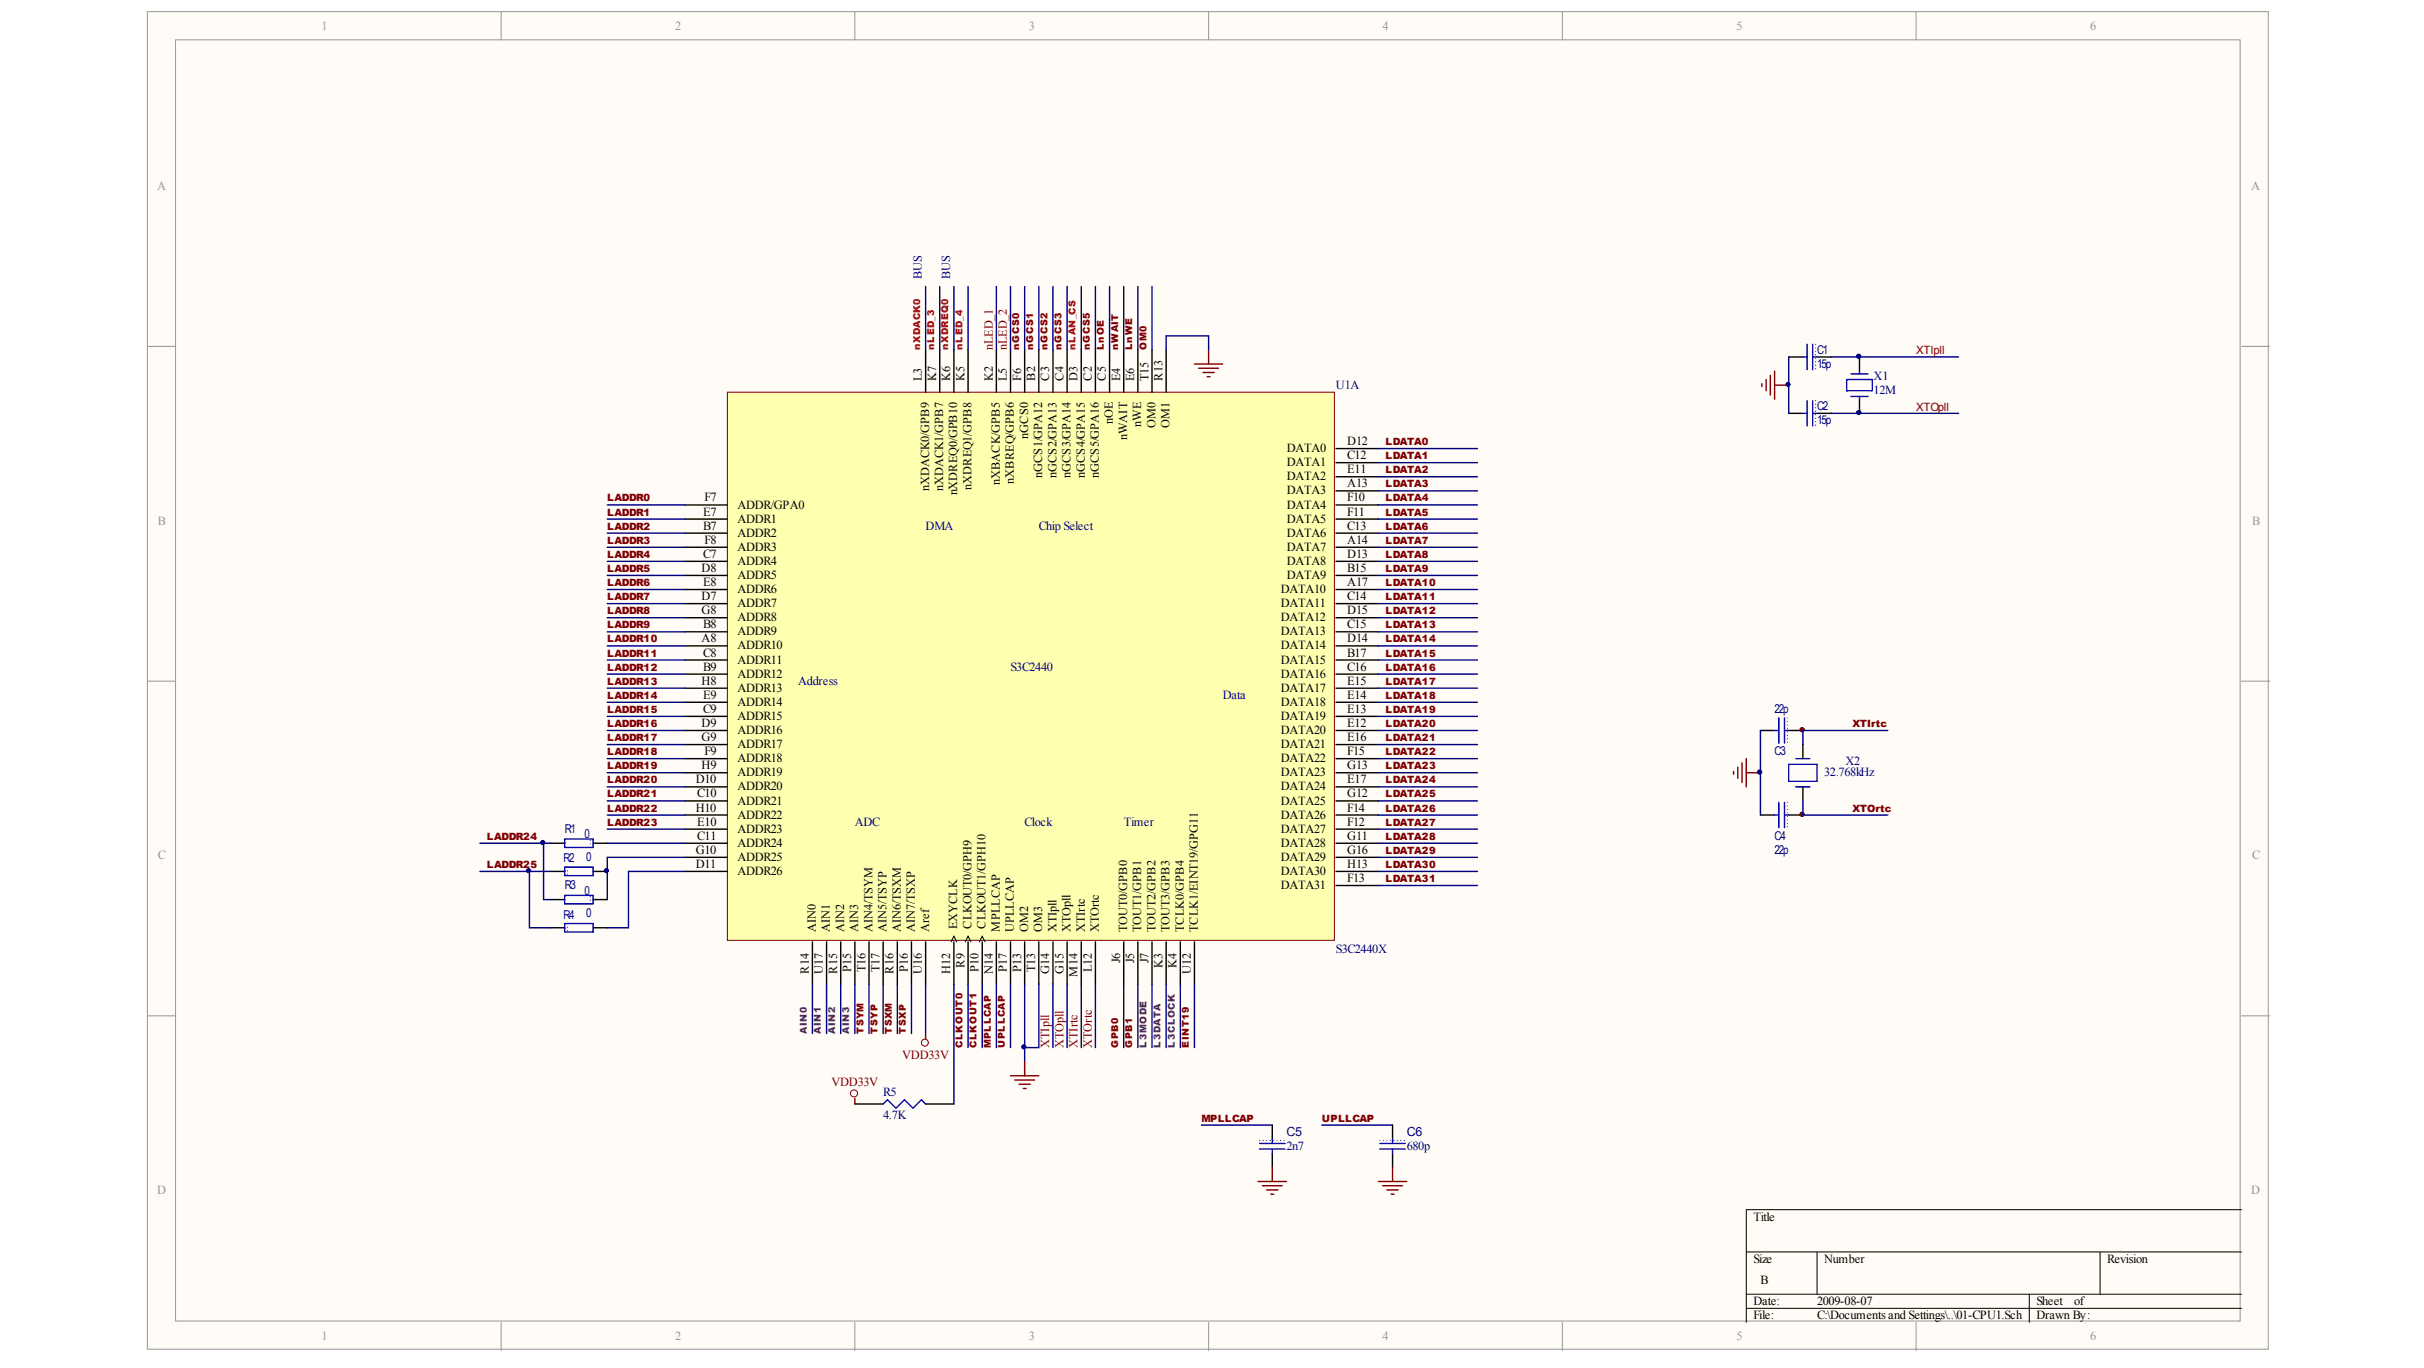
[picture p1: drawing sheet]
<svg xmlns="http://www.w3.org/2000/svg" width="234mm" height="132mm" viewBox="0 0 234 132" stroke-linecap="round" stroke-linejoin="round" font-family="sans-serif">
<defs><g id="words">
<g font-size="1.2" fill="#959595">
<text x="31" y="2.9">1</text>
<text x="65.1" y="2.9">2</text>
<text x="99.3" y="2.9">3</text>
<text x="133.4" y="2.9">4</text>
<text x="167.5" y="2.9">5</text>
<text x="201.7" y="2.9">6</text>
<text x="15.2" y="18.3">A</text>
<text x="217.2" y="18.3">A</text>
<text x="15.2" y="50.6">B</text>
<text x="217.3" y="50.6">B</text>
<text x="15.2" y="82.9">C</text>
<text x="217.3" y="82.9">C</text>
<text x="15.2" y="115.2">D</text>
<text x="217.2" y="115.2">D</text>
<text x="31" y="129.3">1</text>
<text x="65.1" y="129.3">2</text>
<text x="99.3" y="129.3">3</text>
<text x="133.4" y="129.3">4</text>
<text x="167.5" y="129.3">5</text>
<text x="201.7" y="129.3">6</text>
</g>
<g font-size="1.2" fill="#000080">
<text x="89" y="27" transform="rotate(-90 89 27)">BUS</text>
<text x="91.7" y="27" transform="rotate(-90 91.7 27)">BUS</text>
<text x="175.3" y="34.1">C1</text>
<text x="175.3" y="35.5">15p</text>
<text x="128.9" y="37.5">U1A</text>
<text x="175.3" y="39.5">C2</text>
<text x="175.3" y="40.9">15p</text>
<text x="180.8" y="36.7">X1</text>
<text x="180.8" y="38">12M</text>
<text x="89.3" y="51.1">DMA</text>
<text x="100.2" y="51.1">Chip Select</text>
<text x="97.5" y="64.7">S3C2440</text>
<text x="77" y="66">Address</text>
<text x="118" y="67.4">Data</text>
<text x="171.2" y="68.8">22p</text>
<text x="171.2" y="72.8">C3</text>
<text x="176" y="74.9">32.768kHz</text>
<text x="178.1" y="73.8">X2</text>
<text x="54.4" y="83.2">R2</text>
<text x="54.5" y="80.3">R1</text>
<text x="56.4" y="80.9">0</text>
<text x="56.5" y="83">0</text>
<text x="82.5" y="79.6">ADC</text>
<text x="98.9" y="79.6">Clock</text>
<text x="108.4" y="79.6">Timer</text>
<text x="171.2" y="81">C4</text>
<text x="171.2" y="82.4">22p</text>
<text x="54.4" y="88.6">R4</text>
<text x="54.5" y="85.8">R3</text>
<text x="56.4" y="86.3">0</text>
<text x="56.5" y="88.5">0</text>
<text x="128.9" y="91.9">S3C2440X</text>
<text x="85.2" y="105.7">R5</text>
<text x="85.2" y="107.9">4.7K</text>
<text x="124.1" y="109.6">C5</text>
<text x="124.1" y="110.9">2n7</text>
<text x="135.7" y="109.6">C6</text>
<text x="135.7" y="110.9">680p</text>
</g>
<g font-size="1.2" fill="#800000">
<text x="95.8" y="33.7" transform="rotate(-90 95.8 33.7)">nLED_1</text>
<text x="97.2" y="33.7" transform="rotate(-90 97.2 33.7)">nLED_2</text>
<text x="101.2" y="101" transform="rotate(-90 101.2 101)">XTIpll</text>
<text x="102.6" y="101" transform="rotate(-90 102.6 101)">XTOpll</text>
<text x="104" y="101" transform="rotate(-90 104 101)">XTIrtc</text>
<text x="105.3" y="101" transform="rotate(-90 105.3 101)">XTOrtc</text>
<text x="80.2" y="104.8">VDD33V</text>
<text x="87.1" y="102.1">VDD33V</text>
</g>
<g font-size="1.2">
<text x="89" y="36.7" transform="rotate(-90 89 36.7)">L3</text>
<text x="90.3" y="36.7" transform="rotate(-90 90.3 36.7)">K7</text>
<text x="91.7" y="36.7" transform="rotate(-90 91.7 36.7)">K6</text>
<text x="93.1" y="36.7" transform="rotate(-90 93.1 36.7)">K5</text>
<text x="95.8" y="36.7" transform="rotate(-90 95.8 36.7)">K2</text>
<text x="97.2" y="36.7" transform="rotate(-90 97.2 36.7)">L5</text>
<text x="98.5" y="36.7" transform="rotate(-90 98.5 36.7)">F6</text>
<text x="99.9" y="36.7" transform="rotate(-90 99.9 36.7)">B2</text>
<text x="101.2" y="36.7" transform="rotate(-90 101.2 36.7)">C3</text>
<text x="102.6" y="36.7" transform="rotate(-90 102.6 36.7)">C4</text>
<text x="104" y="36.7" transform="rotate(-90 104 36.7)">D3</text>
<text x="105.3" y="36.7" transform="rotate(-90 105.3 36.7)">C2</text>
<text x="106.7" y="36.7" transform="rotate(-90 106.7 36.7)">C5</text>
<text x="107.4" y="40.9" transform="rotate(-90 107.4 40.9)">nOE</text>
<text x="108.1" y="36.7" transform="rotate(-90 108.1 36.7)">E4</text>
<text x="109.4" y="36.7" transform="rotate(-90 109.4 36.7)">E6</text>
<text x="110.1" y="41.2" transform="rotate(-90 110.1 41.2)">nWE</text>
<text x="110.8" y="36.7" transform="rotate(-90 110.8 36.7)">T15</text>
<text x="111.5" y="41.3" transform="rotate(-90 111.5 41.3)">OM0</text>
<text x="112.2" y="36.7" transform="rotate(-90 112.2 36.7)">R13</text>
<text x="112.9" y="41.3" transform="rotate(-90 112.9 41.3)">OM1</text>
<text x="89.6" y="47.4" transform="rotate(-90 89.6 47.4)">nXDACK0/GPB9</text>
<text x="91" y="47.4" transform="rotate(-90 91 47.4)">nXDACK1/GPB7</text>
<text x="92.4" y="47.8" transform="rotate(-90 92.4 47.8)">nXDREQ0/GPB10</text>
<text x="93.7" y="47.2" transform="rotate(-90 93.7 47.2)">nXDREQ1/GPB8</text>
<text x="96.5" y="46.8" transform="rotate(-90 96.5 46.8)">nXBACK/GPB5</text>
<text x="97.8" y="46.7" transform="rotate(-90 97.8 46.7)">nXBREQ/GPB6</text>
<text x="99.2" y="42.3" transform="rotate(-90 99.2 42.3)">nGCS0</text>
<text x="100.6" y="46.1" transform="rotate(-90 100.6 46.1)">nGCS1/GPA12</text>
<text x="101.9" y="46.1" transform="rotate(-90 101.9 46.1)">nGCS2/GPA13</text>
<text x="103.3" y="46.1" transform="rotate(-90 103.3 46.1)">nGCS3/GPA14</text>
<text x="104.7" y="46.1" transform="rotate(-90 104.7 46.1)">nGCS4/GPA15</text>
<text x="106" y="46.1" transform="rotate(-90 106 46.1)">nGCS5/GPA16</text>
<text x="108.8" y="42.4" transform="rotate(-90 108.8 42.4)">nWAIT</text>
<text x="124.2" y="43.6">DATA0</text>
<text x="124.2" y="45">DATA1</text>
<text x="124.2" y="46.3">DATA2</text>
<text x="124.2" y="47.7">DATA3</text>
<text x="130" y="42.9">D12</text>
<text x="130" y="44.3">C12</text>
<text x="130" y="45.6">E11</text>
<text x="130" y="47">A13</text>
<text x="67.8" y="49.7">E7</text>
<text x="67.8" y="51.1">B7</text>
<text x="67.8" y="53.8">C7</text>
<text x="68" y="48.4">F7</text>
<text x="68" y="52.4">F8</text>
<text x="71.2" y="49">ADDR/GPA0</text>
<text x="71.2" y="50.4">ADDR1</text>
<text x="71.2" y="51.8">ADDR2</text>
<text x="71.2" y="53.1">ADDR3</text>
<text x="124.2" y="49">DATA4</text>
<text x="124.2" y="50.4">DATA5</text>
<text x="124.2" y="51.8">DATA6</text>
<text x="124.2" y="53.1">DATA7</text>
<text x="130" y="48.4">F10</text>
<text x="130" y="49.7">F11</text>
<text x="130" y="51.1">C13</text>
<text x="130" y="52.4">A14</text>
<text x="130" y="53.8">D13</text>
<text x="67.7" y="55.2">D8</text>
<text x="67.7" y="57.9">D7</text>
<text x="67.7" y="59.2">G8</text>
<text x="67.8" y="56.5">E8</text>
<text x="71.2" y="54.5">ADDR4</text>
<text x="71.2" y="55.8">ADDR5</text>
<text x="71.2" y="57.2">ADDR6</text>
<text x="71.2" y="58.6">ADDR7</text>
<text x="71.2" y="59.9">ADDR8</text>
<text x="123.6" y="57.2">DATA10</text>
<text x="123.6" y="58.6">DATA11</text>
<text x="123.6" y="59.9">DATA12</text>
<text x="124.2" y="54.5">DATA8</text>
<text x="124.2" y="55.8">DATA9</text>
<text x="130" y="55.2">B15</text>
<text x="130" y="56.5">A17</text>
<text x="130" y="57.9">C14</text>
<text x="130" y="59.2">D15</text>
<text x="67.7" y="62">A8</text>
<text x="67.8" y="60.6">B8</text>
<text x="67.8" y="63.3">C8</text>
<text x="67.8" y="64.7">B9</text>
<text x="71.2" y="61.3">ADDR9</text>
<text x="71.2" y="62.6">ADDR10</text>
<text x="71.2" y="64">ADDR11</text>
<text x="71.2" y="65.4">ADDR12</text>
<text x="123.6" y="61.3">DATA13</text>
<text x="123.6" y="62.6">DATA14</text>
<text x="123.6" y="64">DATA15</text>
<text x="123.6" y="65.4">DATA16</text>
<text x="130" y="60.6">C15</text>
<text x="130" y="62">D14</text>
<text x="130" y="63.3">B17</text>
<text x="130" y="64.7">C16</text>
<text x="67.7" y="66">H8</text>
<text x="67.7" y="70.1">D9</text>
<text x="67.7" y="71.5">G9</text>
<text x="67.8" y="67.4">E9</text>
<text x="67.8" y="68.8">C9</text>
<text x="71.2" y="66.7">ADDR13</text>
<text x="71.2" y="68.1">ADDR14</text>
<text x="71.2" y="69.4">ADDR15</text>
<text x="71.2" y="70.8">ADDR16</text>
<text x="123.6" y="66.7">DATA17</text>
<text x="123.6" y="68.1">DATA18</text>
<text x="123.6" y="69.4">DATA19</text>
<text x="123.6" y="70.8">DATA20</text>
<text x="130" y="66">E15</text>
<text x="130" y="67.4">E14</text>
<text x="130" y="68.8">E13</text>
<text x="130" y="70.1">E12</text>
<text x="130" y="71.5">E16</text>
<text x="67.1" y="75.6">D10</text>
<text x="67.3" y="76.9">C10</text>
<text x="67.7" y="74.2">H9</text>
<text x="68" y="72.8">F9</text>
<text x="71.2" y="72.2">ADDR17</text>
<text x="71.2" y="73.5">ADDR18</text>
<text x="71.2" y="74.9">ADDR19</text>
<text x="71.2" y="76.2">ADDR20</text>
<text x="71.2" y="77.6">ADDR21</text>
<text x="123.6" y="72.2">DATA21</text>
<text x="123.6" y="73.5">DATA22</text>
<text x="123.6" y="74.9">DATA23</text>
<text x="123.6" y="76.2">DATA24</text>
<text x="123.6" y="77.6">DATA25</text>
<text x="130" y="72.8">F15</text>
<text x="130" y="74.2">G13</text>
<text x="130" y="75.6">E17</text>
<text x="130" y="76.9">G12</text>
<text x="67.1" y="78.3">H10</text>
<text x="67.1" y="82.4">G10</text>
<text x="67.1" y="83.7">D11</text>
<text x="67.3" y="79.6">E10</text>
<text x="67.3" y="81">C11</text>
<text x="71.2" y="79">ADDR22</text>
<text x="71.2" y="80.3">ADDR23</text>
<text x="71.2" y="81.7">ADDR24</text>
<text x="71.2" y="83">ADDR25</text>
<text x="123.6" y="79">DATA26</text>
<text x="123.6" y="80.3">DATA27</text>
<text x="123.6" y="81.7">DATA28</text>
<text x="123.6" y="83">DATA29</text>
<text x="130" y="78.3">F14</text>
<text x="130" y="79.6">F12</text>
<text x="130" y="81">G11</text>
<text x="130" y="82.4">G16</text>
<text x="130" y="83.7">H13</text>
<text x="71.2" y="84.4">ADDR26</text>
<text x="78.7" y="89.9" transform="rotate(-90 78.7 89.9)">AIN0</text>
<text x="80.1" y="89.9" transform="rotate(-90 80.1 89.9)">AIN1</text>
<text x="81.5" y="89.9" transform="rotate(-90 81.5 89.9)">AIN2</text>
<text x="82.8" y="89.9" transform="rotate(-90 82.8 89.9)">AIN3</text>
<text x="84.2" y="89.9" transform="rotate(-90 84.2 89.9)">AIN4/TSYM</text>
<text x="85.5" y="89.9" transform="rotate(-90 85.5 89.9)">AIN5/TSYP</text>
<text x="86.9" y="89.9" transform="rotate(-90 86.9 89.9)">AIN6/TSXM</text>
<text x="88.3" y="89.9" transform="rotate(-90 88.3 89.9)">AIN7/TSXP</text>
<text x="89.6" y="89.9" transform="rotate(-90 89.6 89.9)">Aref</text>
<text x="92.4" y="89.6" transform="rotate(-90 92.4 89.6)">EXYCLK</text>
<text x="93.7" y="89.6" transform="rotate(-90 93.7 89.6)">CLKOUT0/GPH9</text>
<text x="95.1" y="89.6" transform="rotate(-90 95.1 89.6)">CLKOUT1/GPH10</text>
<text x="96.5" y="89.9" transform="rotate(-90 96.5 89.9)">MPLLCAP</text>
<text x="97.8" y="89.9" transform="rotate(-90 97.8 89.9)">UPLLCAP</text>
<text x="99.2" y="89.9" transform="rotate(-90 99.2 89.9)">OM2</text>
<text x="100.6" y="89.9" transform="rotate(-90 100.6 89.9)">OM3</text>
<text x="101.9" y="89.9" transform="rotate(-90 101.9 89.9)">XTIpll</text>
<text x="103.3" y="89.9" transform="rotate(-90 103.3 89.9)">XTOpll</text>
<text x="104.7" y="89.9" transform="rotate(-90 104.7 89.9)">XTIrtc</text>
<text x="106" y="89.9" transform="rotate(-90 106 89.9)">XTOrtc</text>
<text x="108.8" y="89.9" transform="rotate(-90 108.8 89.9)">TOUT0/GPB0</text>
<text x="110.1" y="89.9" transform="rotate(-90 110.1 89.9)">TOUT1/GPB1</text>
<text x="111.5" y="89.9" transform="rotate(-90 111.5 89.9)">TOUT2/GPB2</text>
<text x="112.9" y="89.9" transform="rotate(-90 112.9 89.9)">TOUT3/GPB3</text>
<text x="114.2" y="89.9" transform="rotate(-90 114.2 89.9)">TCLK0/GPB4</text>
<text x="115.6" y="89.9" transform="rotate(-90 115.6 89.9)">TCLK1/EINT19/GPG11</text>
<text x="123.6" y="84.4">DATA30</text>
<text x="123.6" y="85.7">DATA31</text>
<text x="130" y="85.1">F13</text>
<text x="78" y="93.9" transform="rotate(-90 78 93.9)">R14</text>
<text x="79.4" y="93.9" transform="rotate(-90 79.4 93.9)">U17</text>
<text x="80.8" y="93.9" transform="rotate(-90 80.8 93.9)">R15</text>
<text x="82.1" y="93.8" transform="rotate(-90 82.1 93.8)">P15</text>
<text x="83.5" y="93.8" transform="rotate(-90 83.5 93.8)">T16</text>
<text x="84.9" y="93.8" transform="rotate(-90 84.9 93.8)">T17</text>
<text x="86.2" y="93.9" transform="rotate(-90 86.2 93.9)">R16</text>
<text x="87.6" y="93.8" transform="rotate(-90 87.6 93.8)">P16</text>
<text x="89" y="93.9" transform="rotate(-90 89 93.9)">U16</text>
<text x="91.7" y="93.9" transform="rotate(-90 91.7 93.9)">H12</text>
<text x="93.1" y="93.3" transform="rotate(-90 93.1 93.3)">R9</text>
<text x="94.4" y="93.8" transform="rotate(-90 94.4 93.8)">P10</text>
<text x="95.8" y="93.9" transform="rotate(-90 95.8 93.9)">N14</text>
<text x="97.2" y="93.8" transform="rotate(-90 97.2 93.8)">P17</text>
<text x="98.5" y="93.8" transform="rotate(-90 98.5 93.8)">P13</text>
<text x="99.9" y="93.8" transform="rotate(-90 99.9 93.8)">T13</text>
<text x="101.2" y="93.9" transform="rotate(-90 101.2 93.9)">G14</text>
<text x="102.6" y="93.9" transform="rotate(-90 102.6 93.9)">G15</text>
<text x="104" y="94.2" transform="rotate(-90 104 94.2)">M14</text>
<text x="105.3" y="93.8" transform="rotate(-90 105.3 93.8)">L12</text>
<text x="108.1" y="92.9" transform="rotate(-90 108.1 92.9)">J6</text>
<text x="109.4" y="92.9" transform="rotate(-90 109.4 92.9)">J5</text>
<text x="110.8" y="92.9" transform="rotate(-90 110.8 92.9)">J7</text>
<text x="112.2" y="93.3" transform="rotate(-90 112.2 93.3)">K3</text>
<text x="113.5" y="93.3" transform="rotate(-90 113.5 93.3)">K4</text>
<text x="114.9" y="93.9" transform="rotate(-90 114.9 93.9)">U12</text>
<text x="169.2" y="117.7">Title</text>
<text x="169.2" y="121.8">Size</text>
<text x="169.2" y="125.9">Date:</text>
<text x="169.9" y="123.9">B</text>
<text x="175.3" y="125.9">2009-08-07</text>
<text x="176" y="121.8">Number</text>
<text x="196.5" y="125.9">Sheet</text>
<text x="200.1" y="125.9">of</text>
<text x="203.3" y="121.8">Revision</text>
<text x="169.2" y="127.3">File:</text>
<text x="175.3" y="127.3">C:\Documents and Settings\..\01-CPU1.Sch</text>
<text x="196.5" y="127.3">Drawn By:</text>
</g>
<g font-size="1.1" fill="#800000">
<text x="184.9" y="34.2">XTIpll</text>
<text x="184.9" y="39.6">XTOpll</text>
</g>
<g font-size="1" fill="#800000">
<text x="133.7" y="42.9">LDATA0</text>
<text x="133.7" y="44.3">LDATA1</text>
<text x="133.7" y="45.6">LDATA2</text>
<text x="133.7" y="47">LDATA3</text>
<text x="58.6" y="48.4">LADDR0</text>
<text x="58.6" y="49.7">LADDR1</text>
<text x="58.6" y="51.1">LADDR2</text>
<text x="58.6" y="52.4">LADDR3</text>
<text x="58.6" y="53.8">LADDR4</text>
<text x="133.7" y="48.4">LDATA4</text>
<text x="133.7" y="49.7">LDATA5</text>
<text x="133.7" y="51.1">LDATA6</text>
<text x="133.7" y="52.4">LDATA7</text>
<text x="133.7" y="53.8">LDATA8</text>
<text x="58.6" y="55.2">LADDR5</text>
<text x="58.6" y="56.5">LADDR6</text>
<text x="58.6" y="57.9">LADDR7</text>
<text x="58.6" y="59.2">LADDR8</text>
<text x="133.7" y="55.2">LDATA9</text>
<text x="133.7" y="56.5">LDATA10</text>
<text x="133.7" y="57.9">LDATA11</text>
<text x="133.7" y="59.2">LDATA12</text>
<text x="58.6" y="60.6">LADDR9</text>
<text x="58.6" y="62">LADDR10</text>
<text x="58.6" y="63.3">LADDR11</text>
<text x="58.6" y="64.7">LADDR12</text>
<text x="133.7" y="60.6">LDATA13</text>
<text x="133.7" y="62">LDATA14</text>
<text x="133.7" y="63.3">LDATA15</text>
<text x="133.7" y="64.7">LDATA16</text>
<text x="58.6" y="66">LADDR13</text>
<text x="58.6" y="67.4">LADDR14</text>
<text x="58.6" y="68.8">LADDR15</text>
<text x="58.6" y="70.1">LADDR16</text>
<text x="58.6" y="71.5">LADDR17</text>
<text x="133.7" y="66">LDATA17</text>
<text x="133.7" y="67.4">LDATA18</text>
<text x="133.7" y="68.8">LDATA19</text>
<text x="133.7" y="70.1">LDATA20</text>
<text x="133.7" y="71.5">LDATA21</text>
<text x="178.7" y="70.1">XTIrtc</text>
<text x="58.6" y="72.8">LADDR18</text>
<text x="58.6" y="74.2">LADDR19</text>
<text x="58.6" y="75.6">LADDR20</text>
<text x="58.6" y="76.9">LADDR21</text>
<text x="133.7" y="72.8">LDATA22</text>
<text x="133.7" y="74.2">LDATA23</text>
<text x="133.7" y="75.6">LDATA24</text>
<text x="133.7" y="76.9">LDATA25</text>
<text x="47" y="81">LADDR24</text>
<text x="47" y="83.7">LADDR25</text>
<text x="58.6" y="78.3">LADDR22</text>
<text x="58.6" y="79.6">LADDR23</text>
<text x="133.7" y="78.3">LDATA26</text>
<text x="133.7" y="79.6">LDATA27</text>
<text x="133.7" y="81">LDATA28</text>
<text x="133.7" y="82.3">LDATA29</text>
<text x="133.7" y="83.7">LDATA30</text>
<text x="178.7" y="78.3">XTOrtc</text>
<text x="133.7" y="85.1">LDATA31</text>
<text x="115.9" y="108.2">MPLLCAP</text>
<text x="127.5" y="108.2">UPLLCAP</text>
</g>
<g font-size=".9" fill="#f00">
<text x="88.8" y="33.7" transform="rotate(-90 88.8 33.7)">nXDACK0</text>
<text x="90.1" y="33.7" transform="rotate(-90 90.1 33.7)">nLED_3</text>
<text x="91.5" y="33.7" transform="rotate(-90 91.5 33.7)">nXDREQ0</text>
<text x="92.9" y="33.7" transform="rotate(-90 92.9 33.7)">nLED_4</text>
<text x="103.8" y="33.7" transform="rotate(-90 103.8 33.7)">nLAN_CS</text>
</g>
<g font-size=".9" fill="#800000">
<text x="98.3" y="33.7" transform="rotate(-90 98.3 33.7)">nGCS0</text>
<text x="99.7" y="33.7" transform="rotate(-90 99.7 33.7)">nGCS1</text>
<text x="101.1" y="33.7" transform="rotate(-90 101.1 33.7)">nGCS2</text>
<text x="102.4" y="33.7" transform="rotate(-90 102.4 33.7)">nGCS3</text>
<text x="105.2" y="33.7" transform="rotate(-90 105.2 33.7)">nGCS5</text>
<text x="106.5" y="33.7" transform="rotate(-90 106.5 33.7)">LnOE</text>
<text x="107.9" y="33.7" transform="rotate(-90 107.9 33.7)">nWAIT</text>
<text x="109.3" y="33.7" transform="rotate(-90 109.3 33.7)">LnWE</text>
<text x="110.6" y="33.7" transform="rotate(-90 110.6 33.7)">OM0</text>
<text x="83.3" y="99.7" transform="rotate(-90 83.3 99.7)">TSYM</text>
<text x="84.7" y="99.7" transform="rotate(-90 84.7 99.7)">TSYP</text>
<text x="86" y="99.7" transform="rotate(-90 86 99.7)">TSXM</text>
<text x="87.4" y="99.7" transform="rotate(-90 87.4 99.7)">TSXP</text>
<text x="92.9" y="101" transform="rotate(-90 92.9 101)">CLKOUT0</text>
<text x="94.2" y="101" transform="rotate(-90 94.2 101)">CLKOUT1</text>
<text x="95.6" y="101" transform="rotate(-90 95.6 101)">MPLLCAP</text>
<text x="97" y="101" transform="rotate(-90 97 101)">UPLLCAP</text>
<text x="107.9" y="101" transform="rotate(-90 107.9 101)">GPB0</text>
<text x="109.3" y="101" transform="rotate(-90 109.3 101)">GPB1</text>
<text x="114.7" y="101" transform="rotate(-90 114.7 101)">EINT19</text>
</g>
<g font-size=".9" fill="#800080">
<text x="77.8" y="99.7" transform="rotate(-90 77.8 99.7)">AIN0</text>
<text x="79.2" y="99.7" transform="rotate(-90 79.2 99.7)">AIN1</text>
<text x="80.6" y="99.7" transform="rotate(-90 80.6 99.7)">AIN2</text>
<text x="81.9" y="99.7" transform="rotate(-90 81.9 99.7)">AIN3</text>
<text x="110.6" y="101" transform="rotate(-90 110.6 101)">L3MODE</text>
<text x="112" y="101" transform="rotate(-90 112 101)">L3DATA</text>
<text x="113.3" y="101" transform="rotate(-90 113.3 101)">L3CLOCK</text>
</g>
</g></defs>
<g fill="#fffcf8" stroke="#959595" stroke-width=".1">
<path d="M14.2 1.1h204.7v129h-204.7z"/>
<path d="M16.9 3.8h199.2v123.6h-199.2z"/>
</g>
<g fill="none" stroke="#959595" stroke-width=".1">
<path d="M48.4 1.1v2.7M82.5 1.1v2.7M116.6 1.1v2.7M150.8 1.1v2.7M184.9 1.1v2.7M14.2 33.4h2.8M216.3 33.4h2.7M14.2 65.7h2.8M216.3 65.7h2.7M14.2 98h2.8M216.3 98h2.7M48.4 127.5v2.8"/>
<path d="M82.5 127.5v2.8M116.6 127.5v2.8M150.8 127.5v2.8M184.9 127.5v2.8"/>
</g>
<path d="M216.3 116.7h-47.8v10.8M168.5 120.7h47.8M168.5 124.8h47.8M168.5 126.2h47.8M175.3 120.7v4.1M195.8 124.8v2.7M202.6 120.7v4.1" fill="none" stroke="#000" stroke-width=".1"/>
<g fill="#000080" stroke="#000080" stroke-width=".1">
<circle cx="173.9" cy="78.5" r=".2"/>
<circle cx="173.9" cy="70.4" r=".2"/>
</g>
<path d="M70.2 37.8h58.6v52.9h-58.6z" fill="#ffffb0" stroke="#800000" stroke-width=".1"/>
<g fill="none" stroke="#000" stroke-width=".14">
<path d="M89.3 33.7v4.1M90.7 33.7v4.1M92 33.7v4.1M93.4 33.7v4.1M96.1 33.7v4.1M97.5 33.7v4.1M98.9 33.7v4.1M100.2 33.7v4.1M101.6 33.7v4.1M103 33.7v4.1M104.3 33.7v4.1M105.7 33.7v4.1"/>
<path d="M107.1 33.7v4.1M108.4 33.7v4.1M109.8 33.7v4.1M111.2 33.7v4.1M112.5 33.7v4.1M172.6 39.9h1.4M172.6 34.4h1.4M175.3 39.9h1.4M175.3 34.4h1.4M179.4 34.4v1.4M179.4 38.5v1.4M66.1 48.7h4.1"/>
<path d="M66.1 50.1h4.1M66.1 51.4h4.1M66.1 52.8h4.1M66.1 54.1h4.1M66.1 55.5h4.1M66.1 56.9h4.1M66.1 58.2h4.1M66.1 59.6h4.1M128.9 48.7h4.1M128.9 50.1h4.1M128.9 51.4h4.1M128.9 52.8h4.1"/>
<path d="M128.9 54.1h4.1M128.9 55.5h4.1M128.9 56.9h4.1M128.9 58.2h4.1M128.9 59.6h4.1M128.9 43.3h4.1M128.9 44.6h4.1M128.9 46h4.1M128.9 47.3h4.1M66.1 60.9h4.1M66.1 62.3h4.1M66.1 63.7h4.1"/>
<path d="M66.1 65h4.1M66.1 66.4h4.1M66.1 67.7h4.1M66.1 69.1h4.1M66.1 70.5h4.1M66.1 71.8h4.1M66.1 73.2h4.1M66.1 74.5h4.1M66.1 75.9h4.1M66.1 77.2h4.1M66.1 78.6h4.1M66.1 80h4.1"/>
<path d="M128.9 60.9h4.1M128.9 62.3h4.1M128.9 63.7h4.1M128.9 65h4.1M128.9 66.4h4.1M128.9 67.7h4.1M128.9 69.1h4.1M128.9 70.5h4.1M128.9 71.8h4.1M128.9 73.2h4.1M128.9 74.5h4.1M128.9 75.9h4.1"/>
<path d="M128.9 77.2h4.1M128.9 78.6h4.1M128.9 80h4.1M169.9 70.5h1.3M169.9 78.6h1.3M172.6 70.5h1.4M172.6 78.6h1.4M174 71.8v1.4M174 75.9v1.3M53.1 81.3h1.4M53.1 84h1.4M53.1 89.5h1.4"/>
<path d="M53.1 86.8h1.4M57.2 81.3h1.4M57.2 84h1.4M57.2 89.5h1.4M57.2 86.8h1.4M66.1 81.3h4.1M66.1 82.7h4.1M66.1 84h4.1M78.4 90.8v4.1M79.8 90.8v4.1M81.1 90.8v4.1M82.5 90.8v4.1"/>
<path d="M83.9 90.8v4.1M85.2 90.8v4.1M86.6 90.8v4.1M87.9 90.8v4.1M89.3 90.8v4.1M92 90.8v4.1M93.4 90.8v4.1M94.8 90.8v4.1M96.1 90.8v4.1M97.5 90.8v4.1M98.9 90.8v4.1M100.2 90.8v4.1"/>
<path d="M101.6 90.8v4.1M103 90.8v4.1M104.3 90.8v4.1M105.7 90.8v4.1M108.4 90.8v4.1M109.8 90.8v4.1M111.2 90.8v4.1M112.5 90.8v4.1M113.9 90.8v4.1M115.3 90.8v4.1M128.9 81.3h4.1M128.9 82.7h4.1"/>
<path d="M128.9 84h4.1M128.9 85.4h4.1M82.5 106.5h2.7M89.3 106.5h2.7M122.8 108.5v1.4M122.8 111.2v1.4M134.4 108.5v1.4M134.4 111.2v1.4"/>
</g>
<path d="M91.8 90.8l.2-.5 .3 .5M93.1 90.8l.3-.5 .3 .5M94.5 90.8l.3-.5 .2 .5" fill="none" stroke="#000" stroke-width=".1"/>
<g fill="none" stroke="#000080" stroke-width=".14">
<path d="M89.3 27.6v6.1M90.7 27.6v6.1M92 27.6v6.1M93.4 27.6v6.1M96.1 27.6v6.1M97.5 27.6v6.1M98.9 27.6v6.1M100.2 27.6v6.1M101.6 27.6v6.1M103 27.6v6.1M104.3 27.6v6.1M105.7 27.6v6.1"/>
<path d="M107.1 27.6v6.1M108.4 27.6v6.1M109.8 27.6v6.1M111.2 27.6v6.1M112.5 33.7v-1.3h4.1v1.3M172.6 34.4v5.5M176.7 34.4h12.3M176.7 39.9h12.3M58.6 48.7h7.5M58.6 50.1h7.5M58.6 51.4h7.5M58.6 52.8h7.5"/>
<path d="M58.6 54.1h7.5M58.6 55.5h7.5M58.6 56.9h7.5M58.6 58.2h7.5M58.6 59.6h7.5M133 43.3h9.6M133 44.6h9.6M133 46h9.6M133 47.3h9.6M133 48.7h9.6M133 50.1h9.6M133 51.4h9.6"/>
<path d="M133 52.8h9.6M133 54.1h9.6M133 55.5h9.6M133 56.9h9.6M133 58.2h9.6M133 59.6h9.6M58.6 60.9h7.5M58.6 62.3h7.5M58.6 63.7h7.5M58.6 65h7.5M58.6 66.4h7.5M58.6 67.7h7.5"/>
<path d="M58.6 69.1h7.5M58.6 70.5h7.5M58.6 71.8h7.5M58.6 73.2h7.5M58.6 74.5h7.5M58.6 75.9h7.5M58.6 77.2h7.5M58.6 78.6h7.5M58.6 80h7.5M133 60.9h9.6M133 62.3h9.6M133 63.7h9.6"/>
<path d="M133 65h9.6M133 66.4h9.6M133 67.7h9.6M133 69.1h9.6M133 70.5h9.6M133 71.8h9.6M133 73.2h9.6M133 74.5h9.6M133 75.9h9.6M133 77.2h9.6M133 78.6h9.6M133 80h9.6"/>
<path d="M169.9 70.5v8.1M174 77.2v1.4h8.2M182.2 70.5h-8.2v1.3M46.3 81.3h6.8M46.3 84h6.8M51.1 84v5.5h2M52.4 81.3v5.5h.7M58.6 81.3h7.5M66.1 84h-5.5v5.5h-2M66.1 82.7h-7.5v4.1M78.4 94.9v4.8M79.8 94.9v4.8"/>
<path d="M81.1 94.9v4.8M82.5 94.9v4.8M83.9 94.9v4.8M85.2 94.9v4.8M86.6 94.9v4.8M87.9 94.9v4.8M89.3 94.9v4.8M92 94.9v11.6M93.4 94.9v6.1M94.8 94.9v6.1M96.1 94.9v6.1M97.5 94.9v6.1"/>
<path d="M98.9 94.9v7.5M100.2 94.9v6.1h-1.3M101.6 94.9v6.1M103 94.9v6.1M104.3 94.9v6.1M105.7 94.9v6.1M108.4 94.9v6.1M109.8 94.9v6.1M111.2 94.9v6.1M112.5 94.9v6.1M113.9 94.9v6.1M115.3 94.9v6.1"/>
<path d="M133 81.3h9.6M133 82.7h9.6M133 84h9.6M133 85.4h9.6M115.9 108.5h6.9M127.5 108.5h6.9"/>
</g>
<g fill="none" stroke="#00f" stroke-width=".14">
<path d="M174 39.9h.4M174 34.4h.4M174.4 33.2v2.5M174.4 38.6v2.5M174.9 39.9h.4M174.9 33.2v2.5M174.9 38.6v2.5M174.9 34.4h.4M178.2 36.6h2.5v1.1h-2.5zM178.6 36.1h1.6M178.6 38.2h1.6M179.4 35.8v.3"/>
<path d="M179.4 38.2v.3M171.2 70.5h.4M171.2 78.6h.4M171.6 69.2v2.5M171.6 77.4v2.4M172.2 70.5h.4M172.2 69.2v2.5M172.2 77.4v2.4M172.2 78.6h.4M172.6 73.7h2.7v1.6h-2.7zM173.3 75.9h1.3M173.3 73.2h1.3"/>
<path d="M54.5 80.9h2.7v.8h-2.7zM54.5 83.6h2.7v.9h-2.7zM54.5 86.4h2.7v.8h-2.7zM54.5 89.1h2.7v.8h-2.7zM85.2 106.5l.4-.4 .8 .8 .9-.8 .8 .8 .8-.8 .4 .4M121.5 110.8h2.5M121.5 110.3h2.5M122.8 109.9v.4M122.8 110.8v.4M133.1 110.8h2.5M133.1 110.3h2.5M134.4 109.9v.4"/>
<path d="M134.4 110.8v.4"/>
</g>
<path d="M175.2 38.6v2.5M175.2 33.2v2.5M172.5 69.2v2.5M172.5 77.4v2.4M54.8 83.6v.9M54.8 89.1v.8M57 81.7v-.8M57 87.2v-.8M121.5 110h2.5M133.1 110h2.5" fill="none" stroke="#00f" stroke-width=".1" stroke-dasharray="0 .3"/>
<g fill="none" stroke="#800000" stroke-width=".14">
<path d="M115.3 35.1h2.7M115.7 35.5h1.9M116.1 35.9h1.1M116.5 36.3h.3M116.6 33.7v1.4M170 37v.3M170.4 36.6v1.1M170.8 36.2v1.9M171.2 35.8v2.7M171.2 37.1h1.4M167.3 74.4v.3M167.7 74v1.1"/>
<path d="M168.1 73.6v1.9M168.5 73.2v2.7M168.5 74.5h1.4M89.3 99.7v.5M82.5 105.9v.6M97.5 103.8h2.7M97.9 104.2h1.9M98.3 104.6h1.1M98.7 105h.3M98.9 102.4v1.4M121.4 114h2.7M121.8 114.4h1.9"/>
<path d="M122.2 114.8h1.1M122.6 115.2h.3M122.8 112.6v1.4M133 114h2.7M133.4 114.4h1.9M133.8 114.8h1.1M134.2 115.2h.3M134.4 112.6v1.4"/>
</g>
<g fill="none" stroke="#800000" stroke-width=".1">
<circle cx="82.4" cy="105.5" r=".34"/>
<circle cx="89.2" cy="100.6" r=".34"/>
</g>
<g fill="#800000" stroke="#800000" stroke-width=".1">
<circle cx="173.9" cy="70.4" r=".2"/>
<circle cx="173.9" cy="78.5" r=".2"/>
</g>
<g fill="#000080" stroke="#000080" stroke-width=".1">
<circle cx="51" cy="84" r=".2"/>
<circle cx="52.4" cy="81.3" r=".2"/>
<circle cx="58.5" cy="84" r=".2"/>
<circle cx="98.8" cy="101" r=".2"/>
<circle cx="169.8" cy="74.5" r=".2"/>
<circle cx="172.5" cy="37.1" r=".2"/>
<circle cx="179.4" cy="39.8" r=".2"/>
<circle cx="179.4" cy="34.4" r=".21"/>
</g>
<use href="#words"/>
</svg>
